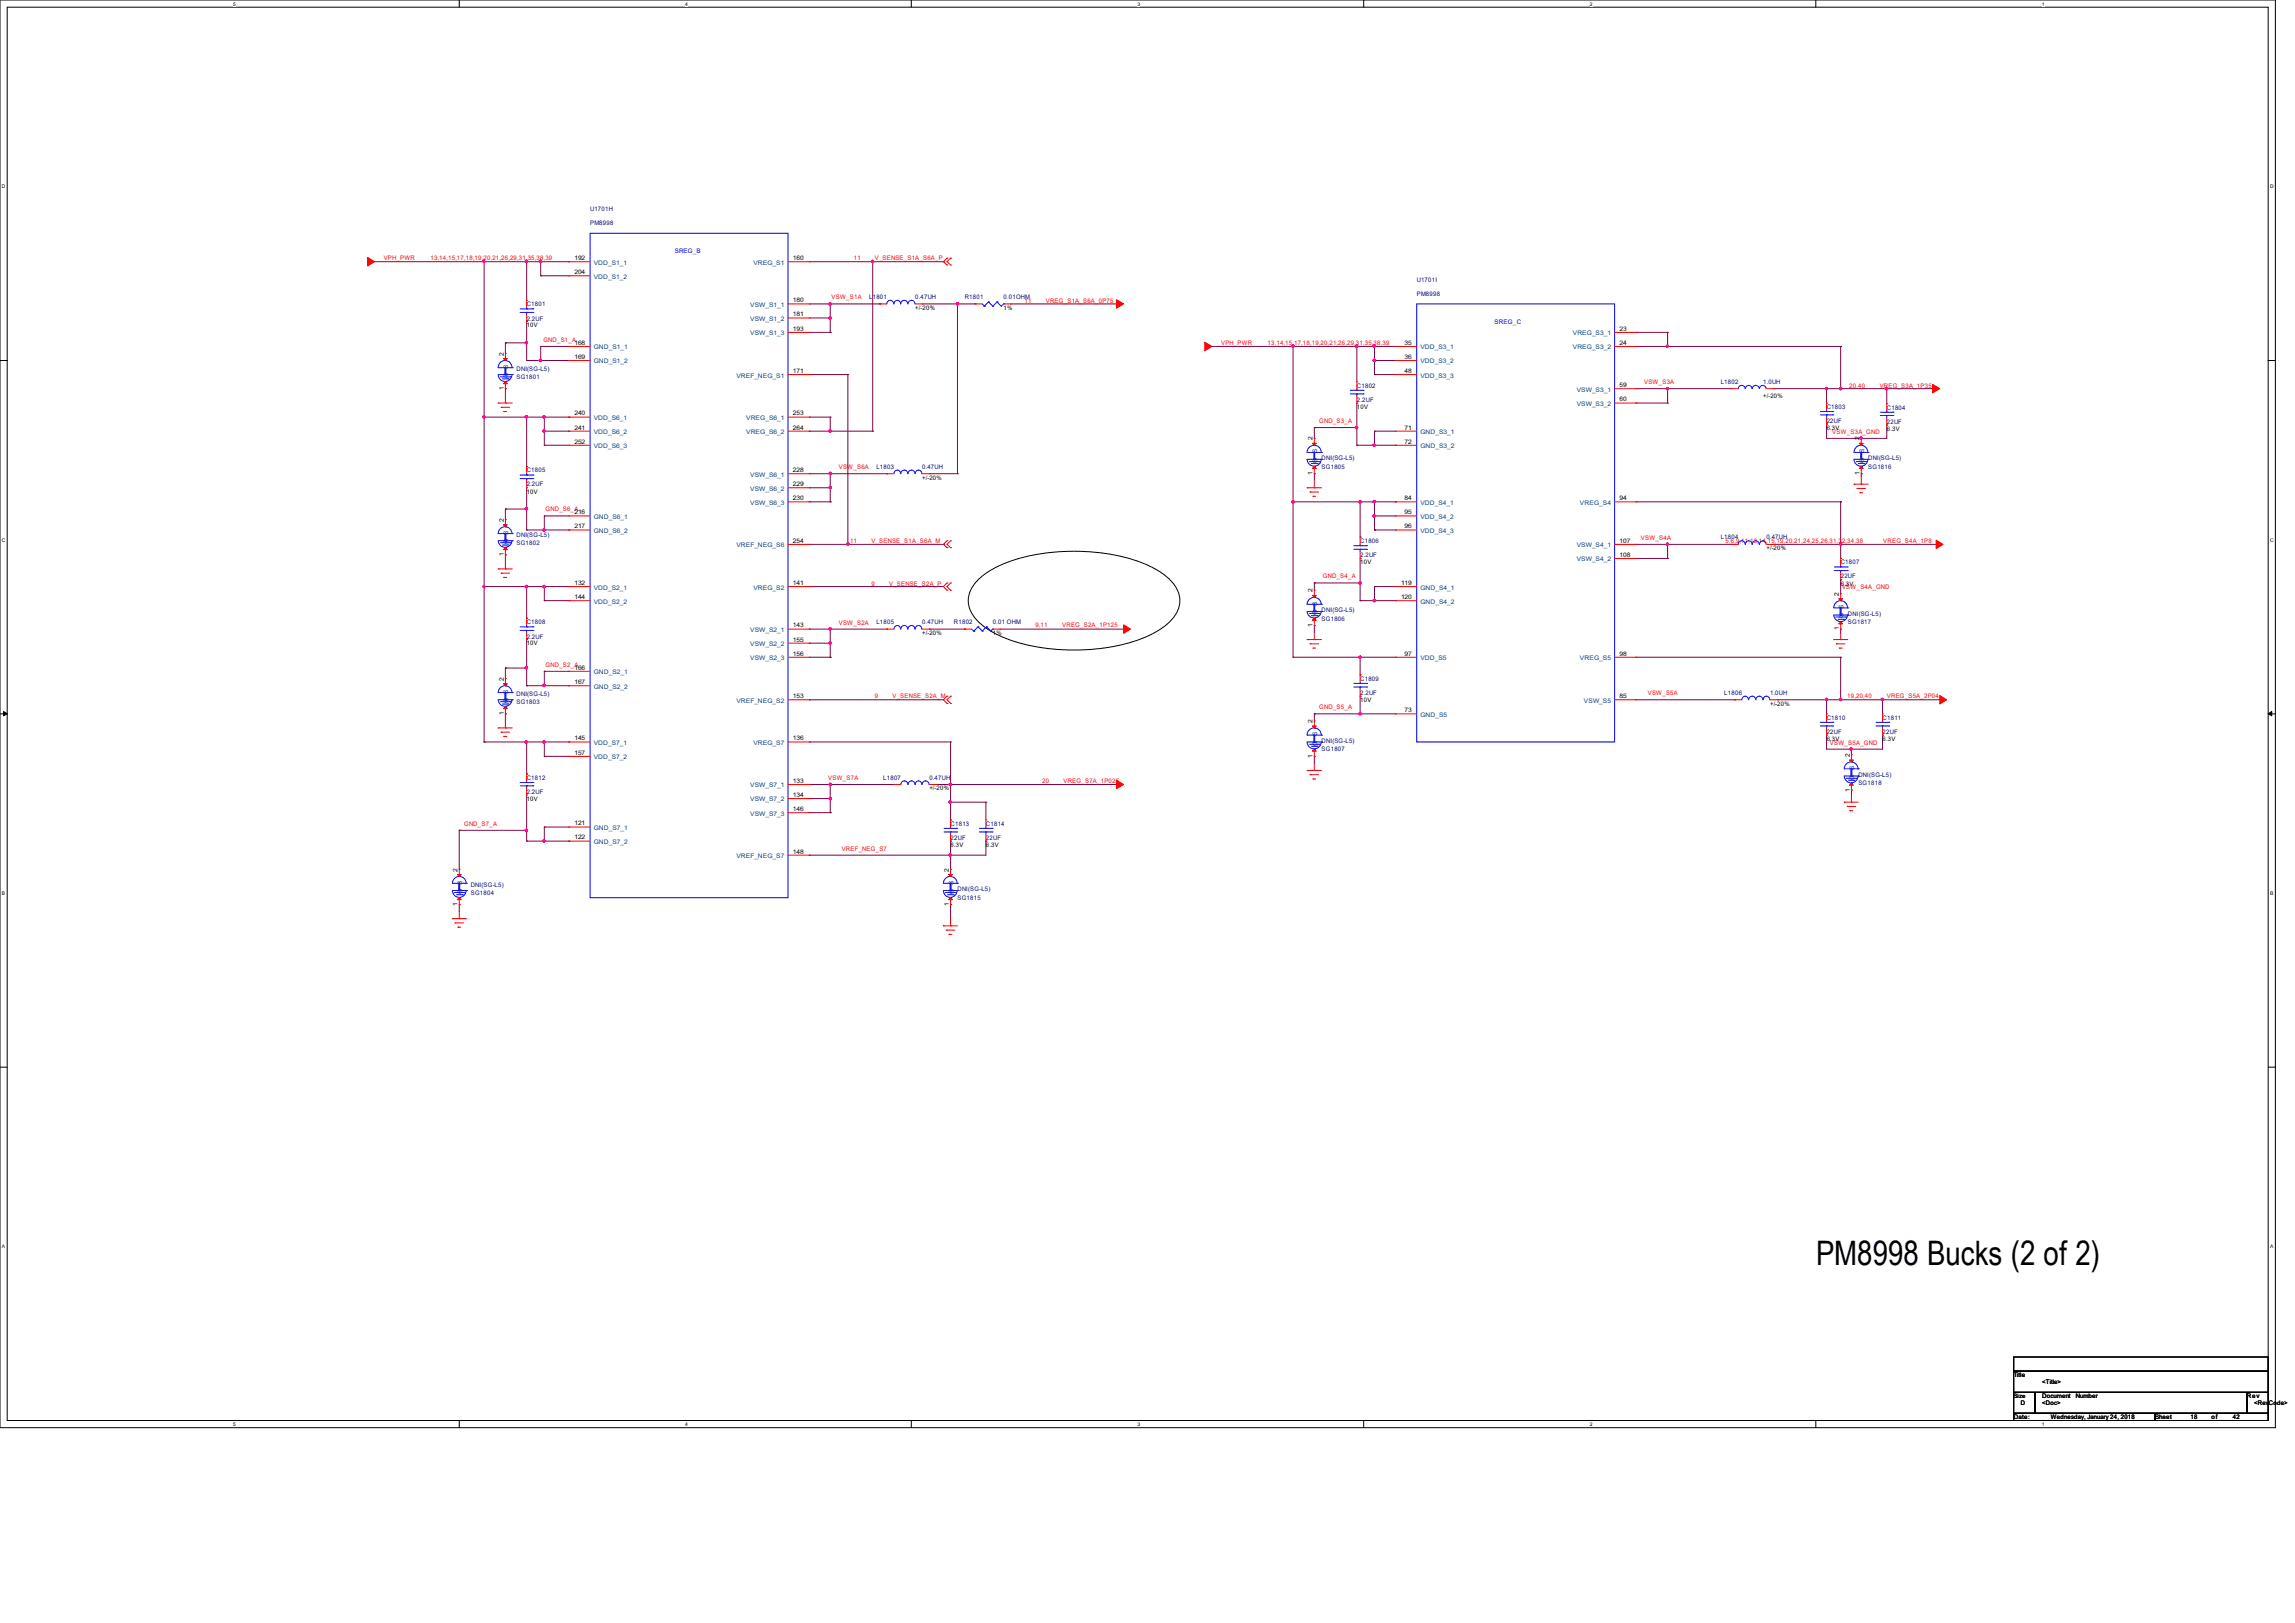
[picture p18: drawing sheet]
<svg xmlns="http://www.w3.org/2000/svg" width="297mm" height="210mm" viewBox="0 0 297 210" stroke-linecap="round" stroke-linejoin="round" font-family="sans-serif">
<defs><g id="words">
<text font-size="4.4" x="235" y="163.7">PM8998 Bucks (2 of 2)</text>
<g font-size=".8" fill="#000080">
<text x="76.4" y="27.3">U1701H</text>
<text x="76.4" y="29.1">PM8998</text>
<text x="68.2" y="39.6">C1801</text>
<text x="68.2" y="41.5">2.2UF</text>
<text x="112.5" y="38.7">L1801</text>
<text x="118.5" y="38.7">0.47UH</text>
<text x="124.8" y="38.7">R1801</text>
<text x="129.9" y="38.7">0.01OHM</text>
<text x="183.4" y="36.4">U1701I</text>
<text x="183.4" y="38.3">PM8998</text>
<text x="66.8" y="48">DNI(SG-L5)</text>
<text x="66.8" y="49.1">SG1801</text>
<text x="175.6" y="50.2">C1802</text>
<text x="175.6" y="52">2.2UF</text>
<text x="222.7" y="49.7">L1802</text>
<text x="228.2" y="49.7">1.0UH</text>
<text x="236.4" y="52.9">C1803</text>
<text x="244.2" y="53">C1804</text>
<text x="171" y="59.6">DNI(SG-L5)</text>
<text x="236.4" y="54.7">22UF</text>
<text x="241.8" y="59.6">DNI(SG-L5)</text>
<text x="244.2" y="54.8">22UF</text>
<text x="68.2" y="61.1">C1805</text>
<text x="68.2" y="62.9">2.2UF</text>
<text x="113.4" y="60.7">L1803</text>
<text x="119.3" y="60.7">0.47UH</text>
<text x="171" y="60.7">SG1805</text>
<text x="241.8" y="60.7">SG1816</text>
<text x="66.8" y="70.5">SG1802</text>
<text x="66.8" y="69.5">DNI(SG-L5)</text>
<text x="176" y="70.3">C1806</text>
<text x="222.7" y="69.8">L1804</text>
<text x="228.6" y="69.8">0.47UH</text>
<text x="176" y="72.1">2.2UF</text>
<text x="238.2" y="73">C1807</text>
<text x="238.2" y="74.8">22UF</text>
<text x="68.2" y="80.8">C1808</text>
<text x="68.2" y="82.6">2.2UF</text>
<text x="113.4" y="80.8">L1805</text>
<text x="119.3" y="80.8">0.47UH</text>
<text x="123.5" y="80.8">R1802</text>
<text x="128.5" y="80.8">0.01 OHM</text>
<text x="171" y="80.3">SG1806</text>
<text x="171" y="79.2">DNI(SG-L5)</text>
<text x="239.2" y="80.8">SG1817</text>
<text x="239.2" y="79.7">DNI(SG-L5)</text>
<text x="176" y="88.1">C1809</text>
<text x="176" y="89.9">2.2UF</text>
<text x="223.2" y="89.9">L1806</text>
<text x="229.1" y="89.9">1.0UH</text>
<text x="66.8" y="91.1">SG1803</text>
<text x="66.8" y="90">DNI(SG-L5)</text>
<text x="236.4" y="93.1">C1810</text>
<text x="236.4" y="95">22UF</text>
<text x="243.6" y="93.1">C1811</text>
<text x="243.6" y="95">22UF</text>
<text x="68.2" y="100.9">C1812</text>
<text x="114.3" y="100.9">L1807</text>
<text x="120.3" y="100.9">0.47UH</text>
<text x="171" y="97.2">SG1807</text>
<text x="171" y="96.1">DNI(SG-L5)</text>
<text x="240.5" y="101.6">SG1818</text>
<text x="240.5" y="100.5">DNI(SG-L5)</text>
<text x="68.2" y="102.7">2.2UF</text>
<text x="123" y="106.8">C1813</text>
<text x="127.6" y="106.8">C1814</text>
<text x="123" y="108.7">22UF</text>
<text x="127.6" y="108.7">22UF</text>
<text x="60.9" y="115.8">SG1804</text>
<text x="60.9" y="114.7">DNI(SG-L5)</text>
<text x="123.9" y="116.5">SG1815</text>
<text x="123.9" y="115.4">DNI(SG-L5)</text>
</g>
<g font-size=".8" fill="#f00">
<text x="49.7" y="33.7">VPH_PWR</text>
<text x="55.7" y="33.7">13,14,15,17,18,19,20,21,26,29,31,35,38,39</text>
<text x="110.5" y="33.7">11</text>
<text x="113.2" y="33.7">V_SENSE_S1A_S6A_P</text>
<text x="107.6" y="38.7">VSW_S1A</text>
<text x="132.6" y="39.2">11</text>
<text x="135.3" y="39.2">VREG_S1A_S6A_0P75</text>
<text x="70.3" y="44.2">GND_S1_A</text>
<text x="158" y="44.7">VPH_PWR</text>
<text x="164" y="44.7">13,14,15,17,18,19,20,21,26,29,31,35,38,39</text>
<text x="212.8" y="49.7">VSW_S3A</text>
<text x="239.3" y="50.2">20,40</text>
<text x="243.3" y="50.2">VREG_S3A_1P35</text>
<text x="170.7" y="54.7">GND_S3_A</text>
<text x="237.1" y="56.1">VSW_S3A_GND</text>
<text x="108.5" y="60.7">VSW_S6A</text>
<text x="70.6" y="66.2">GND_S6_A</text>
<text x="110" y="70.3">11</text>
<text x="112.8" y="70.3">V_SENSE_S1A_S6A_M</text>
<text x="212.4" y="69.8">VSW_S4A</text>
<text x="223.3" y="70.3">5,6,9,11,13,14,15,19,20,21,24,25,26,31,32,34,38</text>
<text x="243.7" y="70.3">VREG_S4A_1P8</text>
<text x="112.8" y="75.8">9</text>
<text x="115.1" y="75.8">V_SENSE_S2A_P</text>
<text x="171.2" y="74.8">GND_S4_A</text>
<text x="238.4" y="76.2">VSW_S4A_GND</text>
<text x="108.5" y="80.8">VSW_S2A</text>
<text x="134" y="81.1">9,11</text>
<text x="137.5" y="81.1">VREG_S2A_1P125</text>
<text x="70.6" y="86.3">GND_S2_A</text>
<text x="213.2" y="90">VSW_S5A</text>
<text x="113.2" y="90.4">9</text>
<text x="115.5" y="90.4">V_SENSE_S2A_M</text>
<text x="170.7" y="91.8">GND_S5_A</text>
<text x="239.1" y="90.4">19,20,40</text>
<text x="244.2" y="90.4">VREG_S5A_2P04</text>
<text x="107.2" y="100.9">VSW_S7A</text>
<text x="134.9" y="101.3">20</text>
<text x="137.6" y="101.3">VREG_S7A_1P025</text>
<text x="236.8" y="96.3">VSW_S5A_GND</text>
<text x="60.1" y="106.8">GND_S7_A</text>
<text x="108.9" y="110.1">VREF_NEG_S7</text>
</g>
<g font-size=".8">
<text x="74.3" y="33.7">192</text>
<text x="74.3" y="35.5">204</text>
<text x="102.6" y="33.7">160</text>
<text x="102.6" y="39.1">180</text>
<text x="102.6" y="40.9">181</text>
<text x="118.5" y="40.1">+/-20%</text>
<text x="129.9" y="40.1">1%</text>
<text x="65.2" y="46" transform="rotate(-90 65.2 46)">2</text>
<text x="68.2" y="42.4">10V</text>
<text x="74.3" y="44.6">168</text>
<text x="74.3" y="46.4">169</text>
<text x="102.6" y="42.8">193</text>
<text x="181.8" y="44.6">35</text>
<text x="181.8" y="46.4">36</text>
<text x="209.6" y="42.8">23</text>
<text x="209.6" y="44.6">24</text>
<text x="65.2" y="50.5" transform="rotate(-90 65.2 50.5)">1</text>
<text x="74.3" y="53.8">240</text>
<text x="102.6" y="48.3">171</text>
<text x="102.6" y="53.8">253</text>
<text x="175.6" y="52.9">10V</text>
<text x="181.8" y="48.3">48</text>
<text x="209.6" y="50.1">59</text>
<text x="209.6" y="51.9">60</text>
<text x="228.2" y="51.5">+/-20%</text>
<text x="74.3" y="55.6">241</text>
<text x="74.3" y="57.4">252</text>
<text x="102.6" y="55.6">264</text>
<text x="169.9" y="57" transform="rotate(-90 169.9 57)">2</text>
<text x="181.8" y="55.6">71</text>
<text x="181.8" y="57.4">72</text>
<text x="236.4" y="55.6">6.3V</text>
<text x="240.7" y="57" transform="rotate(-90 240.7 57)">2</text>
<text x="244.2" y="55.8">6.3V</text>
<text x="68.2" y="63.9">10V</text>
<text x="102.6" y="61.1">228</text>
<text x="102.6" y="62.9">229</text>
<text x="102.6" y="64.7">230</text>
<text x="119.3" y="62.1">+/-20%</text>
<text x="169.9" y="61.5" transform="rotate(-90 169.9 61.5)">1</text>
<text x="181.8" y="64.7">84</text>
<text x="209.6" y="64.7">94</text>
<text x="240.7" y="61.5" transform="rotate(-90 240.7 61.5)">1</text>
<text x="65.2" y="72" transform="rotate(-90 65.2 72)">1</text>
<text x="65.2" y="67.5" transform="rotate(-90 65.2 67.5)">2</text>
<text x="74.3" y="66.5">216</text>
<text x="74.3" y="68.4">217</text>
<text x="102.6" y="70.2">254</text>
<text x="181.8" y="66.5">95</text>
<text x="181.8" y="68.4">96</text>
<text x="209.6" y="70.2">107</text>
<text x="228.6" y="71.2">+/-20%</text>
<text x="74.3" y="75.7">132</text>
<text x="74.3" y="77.5">144</text>
<text x="102.6" y="75.7">141</text>
<text x="169.9" y="76.7" transform="rotate(-90 169.9 76.7)">2</text>
<text x="176" y="73">10V</text>
<text x="181.3" y="75.7">119</text>
<text x="181.3" y="77.5">120</text>
<text x="209.6" y="72">108</text>
<text x="238" y="77.1" transform="rotate(-90 238 77.1)">2</text>
<text x="238.2" y="75.8">6.3V</text>
<text x="68.2" y="83.5">10V</text>
<text x="102.6" y="81.2">143</text>
<text x="102.6" y="83">155</text>
<text x="119.3" y="82.2">+/-20%</text>
<text x="128.5" y="82.2">1%</text>
<text x="169.9" y="81.1" transform="rotate(-90 169.9 81.1)">1</text>
<text x="238" y="81.6" transform="rotate(-90 238 81.6)">1</text>
<text x="65.2" y="88.1" transform="rotate(-90 65.2 88.1)">2</text>
<text x="74.3" y="86.7">166</text>
<text x="74.3" y="88.5">167</text>
<text x="102.6" y="84.8">156</text>
<text x="181.8" y="84.8">97</text>
<text x="209.6" y="84.8">98</text>
<text x="65.2" y="92.5" transform="rotate(-90 65.2 92.5)">1</text>
<text x="74.3" y="95.8">145</text>
<text x="102.6" y="90.3">153</text>
<text x="102.6" y="95.8">136</text>
<text x="169.9" y="93.6" transform="rotate(-90 169.9 93.6)">2</text>
<text x="176" y="90.8">10V</text>
<text x="181.8" y="92.2">73</text>
<text x="209.6" y="90.3">85</text>
<text x="229.1" y="91.3">+/-20%</text>
<text x="236.4" y="95.9">6.3V</text>
<text x="243.6" y="95.9">6.3V</text>
<text x="74.3" y="97.7">157</text>
<text x="102.6" y="101.3">133</text>
<text x="169.9" y="98" transform="rotate(-90 169.9 98)">1</text>
<text x="239.4" y="98" transform="rotate(-90 239.4 98)">2</text>
<text x="68.2" y="103.6">10V</text>
<text x="74.3" y="106.8">121</text>
<text x="102.6" y="103.1">134</text>
<text x="102.6" y="104.9">146</text>
<text x="120.3" y="102.3">+/-20%</text>
<text x="239.4" y="102.4" transform="rotate(-90 239.4 102.4)">1</text>
<text x="59.2" y="112.8" transform="rotate(-90 59.2 112.8)">2</text>
<text x="74.3" y="108.6">122</text>
<text x="102.6" y="110.4">148</text>
<text x="122.8" y="112.8" transform="rotate(-90 122.8 112.8)">2</text>
<text x="123" y="109.6">6.3V</text>
<text x="127.6" y="109.6">6.3V</text>
<text x="59.2" y="117.3" transform="rotate(-90 59.2 117.3)">1</text>
<text x="122.8" y="117.3" transform="rotate(-90 122.8 117.3)">1</text>
<text x="260.6" y="178.2">Title</text>
<text x="264.3" y="179.1">&lt;Title&gt;</text>
<text x="260.6" y="180.9">Size</text>
<text x="260.6" y="183.6">Date:</text>
<text x="261.5" y="181.8">D</text>
<text x="264.3" y="180.9">Document</text>
<text x="264.3" y="181.8">&lt;Doc&gt;</text>
<text x="265.4" y="183.6">Wednesday, January 24, 2018</text>
<text x="268.6" y="180.9">Number</text>
<text x="278.9" y="183.6">Sheet</text>
<text x="283.5" y="183.6">18</text>
<text x="286.2" y="183.6">of</text>
<text x="289" y="183.6">42</text>
<text x="290.8" y="180.9">Rev</text>
<text x="291.7" y="181.8">&lt;RevCode&gt;</text>
</g>
<g font-size=".8" fill="#004080">
<text x="76.8" y="34.2">VDD_S1_1</text>
<text x="97.5" y="34.2">VREG_S1</text>
<text x="76.8" y="36.1">VDD_S1_2</text>
<text x="97.1" y="39.7">VSW_S1_1</text>
<text x="97.1" y="41.5">VSW_S1_2</text>
<text x="76.8" y="45.2">GND_S1_1</text>
<text x="76.8" y="47">GND_S1_2</text>
<text x="97.1" y="43.4">VSW_S1_3</text>
<text x="183.8" y="45.2">VDD_S3_1</text>
<text x="183.8" y="47">VDD_S3_2</text>
<text x="203.5" y="43.4">VREG_S3_1</text>
<text x="203.5" y="45.2">VREG_S3_2</text>
<text x="65.8" y="48.9" transform="rotate(-90 65.8 48.9)">G S</text>
<text x="95.3" y="48.9">VREF_NEG_S1</text>
<text x="183.8" y="48.9">VDD_S3_3</text>
<text x="204.1" y="50.7">VSW_S3_1</text>
<text x="204.1" y="52.5">VSW_S3_2</text>
<text x="76.8" y="54.4">VDD_S6_1</text>
<text x="76.8" y="56.2">VDD_S6_2</text>
<text x="76.8" y="58">VDD_S6_3</text>
<text x="96.6" y="54.4">VREG_S6_1</text>
<text x="96.6" y="56.2">VREG_S6_2</text>
<text x="170.5" y="59.9" transform="rotate(-90 170.5 59.9)">G S</text>
<text x="183.8" y="56.2">GND_S3_1</text>
<text x="183.8" y="58">GND_S3_2</text>
<text x="241.2" y="59.9" transform="rotate(-90 241.2 59.9)">G S</text>
<text x="97.1" y="61.7">VSW_S6_1</text>
<text x="97.1" y="63.5">VSW_S6_2</text>
<text x="97.1" y="65.3">VSW_S6_3</text>
<text x="183.8" y="65.3">VDD_S4_1</text>
<text x="204.5" y="65.3">VREG_S4</text>
<text x="65.8" y="70.4" transform="rotate(-90 65.8 70.4)">G S</text>
<text x="76.8" y="67.1">GND_S6_1</text>
<text x="76.8" y="69">GND_S6_2</text>
<text x="95.3" y="70.8">VREF_NEG_S6</text>
<text x="183.8" y="67.1">VDD_S4_2</text>
<text x="183.8" y="69">VDD_S4_3</text>
<text x="204.1" y="70.8">VSW_S4_1</text>
<text x="76.8" y="76.3">VDD_S2_1</text>
<text x="97.5" y="76.3">VREG_S2</text>
<text x="183.8" y="76.3">GND_S4_1</text>
<text x="204.1" y="72.6">VSW_S4_2</text>
<text x="76.8" y="78.1">VDD_S2_2</text>
<text x="97.1" y="81.8">VSW_S2_1</text>
<text x="97.1" y="83.6">VSW_S2_2</text>
<text x="170.5" y="79.5" transform="rotate(-90 170.5 79.5)">G S</text>
<text x="183.8" y="78.1">GND_S4_2</text>
<text x="238.6" y="80" transform="rotate(-90 238.6 80)">G S</text>
<text x="76.8" y="87.2">GND_S2_1</text>
<text x="76.8" y="89.1">GND_S2_2</text>
<text x="97.1" y="85.4">VSW_S2_3</text>
<text x="183.8" y="85.4">VDD_S5</text>
<text x="204.5" y="85.4">VREG_S5</text>
<text x="65.8" y="91" transform="rotate(-90 65.8 91)">G S</text>
<text x="95.3" y="90.9">VREF_NEG_S2</text>
<text x="183.8" y="92.7">GND_S5</text>
<text x="205" y="90.9">VSW_S5</text>
<text x="76.8" y="96.4">VDD_S7_1</text>
<text x="76.8" y="98.3">VDD_S7_2</text>
<text x="97.1" y="101.9">VSW_S7_1</text>
<text x="97.5" y="96.4">VREG_S7</text>
<text x="170.5" y="96.5" transform="rotate(-90 170.5 96.5)">G S</text>
<text x="240" y="100.9" transform="rotate(-90 240 100.9)">G S</text>
<text x="76.8" y="107.4">GND_S7_1</text>
<text x="97.1" y="103.7">VSW_S7_2</text>
<text x="97.1" y="105.5">VSW_S7_3</text>
<text x="76.8" y="109.2">GND_S7_2</text>
<text x="95.3" y="111">VREF_NEG_S7</text>
<text x="59.8" y="115.7" transform="rotate(-90 59.8 115.7)">G S</text>
<text x="123.4" y="115.7" transform="rotate(-90 123.4 115.7)">G S</text>
</g>
<g font-size=".8" fill="#00f">
<text x="87.3" y="32.8">SREG_B</text>
<text x="193.4" y="41.9">SREG_C</text>
</g>
<g font-size=".6">
<text x="30.2" y=".7">5</text>
<text x="88.7" y=".7">4</text>
<text x="147.2" y=".7">3</text>
<text x="205.7" y=".7">2</text>
<text x="264.2" y=".7">1</text>
<text x=".3" y="24.4">D</text>
<text x="293.8" y="24.4">D</text>
<text x=".3" y="70.1">C</text>
<text x="293.8" y="70.1">C</text>
<text x=".3" y="115.8">B</text>
<text x="293.8" y="115.8">B</text>
<text x=".3" y="161.5">A</text>
<text x="293.8" y="161.5">A</text>
<text x="30.2" y="184.5">5</text>
<text x="88.7" y="184.5">4</text>
<text x="147.2" y="184.5">3</text>
<text x="205.7" y="184.5">2</text>
<text x="264.2" y="184.5">1</text>
</g>
</g></defs>
<path d="M0 0h294.5v184.7h-294.5zM.9 .9h292.6v182.9h-292.6z" fill="none" stroke="#000" stroke-width=".13"/>
<g fill="#fff">
<path d="M30.2 .1h.3v.7h-.3z"/>
<path d="M30.2 183.9h.3v.8h-.3z"/>
</g>
<path d="M59.4 0v.9M59.4 183.8v.9" fill="none" stroke="#000" stroke-width=".13"/>
<g fill="#fff">
<path d="M88.7 .1h.3v.7h-.3z"/>
<path d="M88.7 183.9h.3v.8h-.3z"/>
</g>
<path d="M117.9 0v.9M117.9 183.8v.9" fill="none" stroke="#000" stroke-width=".13"/>
<g fill="#fff">
<path d="M147.2 .1h.3v.7h-.3z"/>
<path d="M147.2 183.9h.3v.8h-.3z"/>
</g>
<path d="M176.5 0v.9M176.5 183.8v.9" fill="none" stroke="#000" stroke-width=".13"/>
<g fill="#fff">
<path d="M205.7 .1h.4v.7h-.4z"/>
<path d="M205.7 183.9h.4v.8h-.4z"/>
</g>
<path d="M235 0v.9M235 183.8v.9" fill="none" stroke="#000" stroke-width=".13"/>
<g fill="#fff">
<path d="M264.2 .1h.4v.7h-.4z"/>
<path d="M264.2 183.9h.4v.8h-.4z"/>
<path d="M.3 23.8h.4v.7h-.4z"/>
<path d="M293.8 23.8h.5v.7h-.5z"/>
<path d="M.3 69.5h.4v.7h-.4z"/>
<path d="M293.8 69.5h.5v.7h-.5z"/>
</g>
<path d="M0 46.7h.9M293.5 46.7h1" fill="none" stroke="#000" stroke-width=".13"/>
<g fill="#fff">
<path d="M.3 115.2h.4v.8h-.4z"/>
<path d="M293.8 115.2h.4v.8h-.4z"/>
</g>
<path d="M0 92.4h.9M293.5 92.4h1" fill="none" stroke="#000" stroke-width=".13"/>
<path d="M.5 92.1l.4 .3-.4 .2zM293.5 92.4l.5-.3v.5z" fill="#000" stroke="#000" stroke-width=".13"/>
<g fill="#fff">
<path d="M.3 161h.3v.7h-.3z"/>
<path d="M293.8 161h.4v.7h-.4z"/>
</g>
<path d="M126.9 74.7a15.2 15.2 0 0 1 7.2-2.9 26.8 26.8 0 0 1 14 1.1 8.6 8.6 0 0 1 4.2 3.3 3.3 3.3 0 0 1-.5 3.8 12.1 12.1 0 0 1-6.4 3.4 26.8 26.8 0 0 1-15.5-.9 8.6 8.6 0 0 1-4.2-3.2 3.3 3.3 0 0 1 .5-3.9zM0 138.1h.9M293.5 138.1h1M260.6 175.6h32.9v1.8h-32.9zM260.6 177.4h32.9v2.8h-32.9zM260.6 180.2h2.8v2.7h-2.8zM260.6 182.9h18.3v.9h-18.3zM263.4 180.2h27.4v2.7h-27.4zM278.9 182.9h14.6v.9h-14.6zM290.8 180.2h2.7v2.7h-2.7z" fill="none" stroke="#000" stroke-width=".13"/>
<g fill="none" stroke="#800040" stroke-width=".13">
<path d="M48.5 33.9h25.1M62.7 33.9h.1M62.7 33.9v62.1M68.2 33.9h.1M68.2 33.9v5M70 35.7h.1M70 33.9h.1M70 35.7h3.6M70 33.9v1.8M73.6 33.9h.1M104.7 33.9h17.4M104.7 39.3h9.2"/>
<path d="M107.4 39.3h.1M107.4 39.3v3.7M112.9 33.9h.1M112.9 33.9v21.9M113.9 39.3h.1M119.3 39.3h6.9M122.1 33.9h.1M123.9 39.3h.1M123.9 39.3v22M126.2 39.3h.1M130.8 39.3h13.7M144.5 39.3h.1"/>
<path d="M62.7 54h.1M62.7 54h10.9M65.4 50.3h.1M65.4 44.4h.1M65.4 44.4v1.3M65.4 50.3v.9M65.4 44.4h2.8M68.2 44.4h.1M68.2 46.7h.1M68.2 46.7h5.4M68.2 41.6v5.1M68.2 54v6.4"/>
<path d="M70 46.7h.1M70 44.8h.1M70 44.8v1.9M70 44.8h3.6M70.4 54h.1M70.4 57.6h.1M70.4 55.8h.1M70.4 55.8h3.2M70.4 54v3.6M70.4 57.6h3.2M73.6 46.7h.1M73.6 55.8h.1"/>
<path d="M73.6 54h.1M104.7 54h2.7M104.7 55.8h8.2M104.7 43h2.7M104.7 41.1h2.7M104.7 48.5h5M107.4 43h.1M107.4 41.1h.1M107.4 55.8h.1M107.4 54h.1M107.4 54v1.8M109.7 48.5h.1"/>
<path d="M109.7 48.5v21.9M112.9 55.8h.1M156.8 44.8h23.8M167.3 44.8h.1M167.3 44.8v40.2M170.1 55.3h.1M170.1 55.3v1.4M170.1 55.3h5.5M175.6 52.2h.1M175.6 44.8h.1M175.6 57.6h.1M175.6 57.6h5"/>
<path d="M175.6 44.8v4.6M175.6 52.2v5.4M177.9 48.5h.1M177.9 46.7h.1M177.9 57.6h.1M177.9 44.8h.1M177.9 55.8h.1M177.9 46.7h2.7M177.9 55.8h2.7M177.9 48.5h2.7M177.9 44.8v3.7M177.9 55.8v1.8"/>
<path d="M180.6 44.8h.1M180.6 57.6h.1M211.7 44.8h26.5M211.7 43h4.1M211.7 50.3h12.3M211.7 52.2h4.1M215.8 50.3h.1M215.8 52.2h.1M215.8 44.8h.1M215.8 43h.1M215.8 43v1.8M215.8 50.3v1.9"/>
<path d="M229.5 50.3h20.6M236.4 50.3h.1M236.4 54.9h.1M236.4 54.9v1.8h7.8v-1.7M236.4 50.3v1.9M238.2 44.8h.1M238.2 50.3h.1M238.2 44.8v5.5M240.9 56.7h.1M244.2 50.3h.1M244.2 55h.1M244.2 50.3v1.9"/>
<path d="M62.7 75.9h.1M62.7 75.9h10.9M65.4 71.8h.1M65.4 65.9h.1M65.4 65.9v1.3M65.4 71.8v.9M65.4 65.9h2.8M68.2 60.4h.1M68.2 65.9h.1M68.2 68.6h.1M68.2 63.1v5.5M68.2 75.9v4.1"/>
<path d="M68.2 68.6h5.4M70.4 68.6h.1M70.4 66.8h.1M70.4 75.9h.1M70.4 77.7h.1M70.4 66.8v1.8M70.4 75.9v1.8M70.4 66.8h3.2M70.4 77.7h3.2M73.6 68.6h.1M73.6 75.9h.1M104.7 75.9h.1"/>
<path d="M104.7 75.9h17.4M104.7 70.4h17.4M104.7 61.3h10.1M104.7 64.9h2.7M104.7 63.1h2.7M107.4 61.3h.1M107.4 64.9h.1M107.4 63.1h.1M107.4 61.3v3.6M109.7 70.4h.1M114.8 61.3h.1M120.3 61.3h3.6"/>
<path d="M122.1 70.4h.1M123.9 61.3h.1M167.3 64.9h.1M167.3 64.9h13.3M170.1 61.3h.1M170.1 75.4h.1M170.1 61.3v.9M170.1 75.4v1M170.1 75.4h5.9M176 69.5h.1M176 72.3h.1M176 77.7h.1"/>
<path d="M176 77.7h4.6M176 64.9v4.6M176 72.3v5.4M177.9 64.9h.1M177.9 68.6h.1M177.9 66.8h.1M177.9 77.7h.1M177.9 75.9h.1M177.9 68.6h2.7M177.9 66.8h2.7M177.9 75.9h2.7M177.9 64.9v3.7"/>
<path d="M177.9 75.9v1.8M180.6 64.9h.1M180.6 77.7h.1M211.7 70.4h12.3M211.7 64.9h26.5M211.7 72.3h4.1M215.8 70.4h.1M215.8 72.3h.1M215.8 70.4v1.9M224 70.4h.1M229.5 70.4h21.1M238.2 70.4h.1"/>
<path d="M238.2 75h.1M238.2 64.9h.1M238.2 64.9v7.4M238.2 75v1.8M240.9 61.3h.1M240.9 61.3v.4M62.7 96h.1M62.7 96h10.9M65.4 92.4h.1M65.4 86.4h.1M65.4 86.4v1.4M65.4 92.4v.9"/>
<path d="M65.4 86.4h2.8M68.2 80h.1M68.2 86.4h.1M68.2 88.7h.1M68.2 82.8v5.9M68.2 96v4.2M68.2 88.7h5.4M70.4 86.9h.1M70.4 88.7h.1M70.4 96h.1M70.4 97.9h.1M70.4 86.9v1.8"/>
<path d="M70.4 96v1.9M70.4 86.9h3.2M70.4 97.9h3.2M73.6 88.7h.1M73.6 96h.1M104.7 90.6h.1M104.7 96h18.3M104.7 90.6h17.4M104.7 81.4h10.1M104.7 85h2.7M104.7 83.2h2.7M107.4 81.4h.1"/>
<path d="M107.4 85h.1M107.4 83.2h.1M107.4 81.4v3.6M114.8 81.4h.1M120.3 81.4h4.5M123 96h.1M123 96v10.1M124.8 81.4h.1M129.4 81.4h16M145.4 81.4h.1M167.3 85h.1M167.3 85h13.3"/>
<path d="M170.1 80.9h.1M170.1 97.9h.1M170.1 92.4h.1M170.1 92.4h10.5M170.1 80.9v1M170.1 92.4v.9M170.1 97.9v.9M176 90.1h.1M176 85h.1M176 87.3h.1M176 92.4h.1M176 85v2.3"/>
<path d="M176 90.1v2.3M211.7 90.6h12.8M211.7 85h26.5M224.5 90.6h.1M230 90.6h21M236.4 90.6h.1M236.4 95.1h.1M236.4 90.6v1.8M236.4 95.1v1.8h7.2v-1.8M238.2 90.6h.1M238.2 85h.1M238.2 81.4h.1"/>
<path d="M238.2 81.4v.5M238.2 85v5.6M239.6 96.9h.1M239.6 96.9v.8M243.6 95.1h.1M243.6 90.6h.1M243.6 90.6v1.8M59.4 117.1h.1M59.4 107.4h.1M59.4 107.4v5.1M59.4 117.1v.9M59.4 107.4h8.8"/>
<path d="M68.2 100.2h.1M68.2 107.4h.1M68.2 108.8h.1M68.2 102.9v5.9M68.2 108.8h5.4M70.4 108.8h.1M70.4 107h.1M70.4 107v1.8M70.4 107h3.2M73.6 108.8h.1M104.7 101.5h11M104.7 105.2h2.7"/>
<path d="M104.7 103.3h2.7M107.4 101.5h.1M107.4 105.2h.1M107.4 103.3h.1M107.4 101.5v3.7M115.7 101.5h.1M121.2 101.5h23.3M123 101.5h.1M123 108.8h.1M123 110.7h.1M123 103.8h.1M123 106.1h.1"/>
<path d="M123 117.1h.1M123 108.8v3.7M123 117.1v1.8M123 103.8h4.6M127.6 108.8h.1M127.6 103.8h.1M127.6 108.8v1.9h-22.9M127.6 103.8v2.3M144.5 101.5h.1M239.6 102.2h.1M239.6 102.2v.7"/>
</g>
<g fill="#f0f" stroke="#f0f" stroke-width=".13">
<circle cx="69.9" cy="33.8" r=".17"/>
<circle cx="68.1" cy="44.3" r=".17"/>
<circle cx="68.1" cy="33.8" r=".17"/>
<circle cx="69.9" cy="46.6" r=".17"/>
<circle cx="68.1" cy="53.9" r=".17"/>
<circle cx="70.4" cy="53.9" r=".17"/>
<circle cx="70.4" cy="55.8" r=".17"/>
<circle cx="68.1" cy="65.8" r=".17"/>
<circle cx="70.4" cy="68.6" r=".17"/>
<circle cx="70.4" cy="75.9" r=".17"/>
<circle cx="70.4" cy="88.7" r=".17"/>
<circle cx="70.4" cy="96" r=".17"/>
<circle cx="68.1" cy="107.4" r=".17"/>
<circle cx="70.4" cy="108.8" r=".17"/>
<circle cx="68.1" cy="96" r=".17"/>
<circle cx="62.6" cy="33.8" r=".16"/>
<circle cx="62.6" cy="53.9" r=".16"/>
<circle cx="68.1" cy="75.9" r=".17"/>
<circle cx="62.6" cy="75.9" r=".16"/>
<circle cx="107.4" cy="39.3" r=".17"/>
<circle cx="107.4" cy="41.1" r=".17"/>
<circle cx="112.9" cy="33.8" r=".16"/>
<circle cx="107.4" cy="55.8" r=".17"/>
<circle cx="107.4" cy="61.3" r=".17"/>
<circle cx="107.4" cy="63.1" r=".17"/>
<circle cx="123.9" cy="39.3" r=".17"/>
<circle cx="109.7" cy="70.4" r=".17"/>
<circle cx="107.4" cy="83.2" r=".17"/>
<circle cx="107.4" cy="81.4" r=".17"/>
<circle cx="107.4" cy="101.5" r=".17"/>
<circle cx="107.4" cy="103.3" r=".17"/>
<circle cx="123" cy="110.6" r=".17"/>
<circle cx="123" cy="101.5" r=".17"/>
<circle cx="123" cy="103.8" r=".17"/>
<circle cx="177.8" cy="46.6" r=".17"/>
<circle cx="177.8" cy="57.6" r=".17"/>
<circle cx="175.6" cy="55.3" r=".17"/>
<circle cx="175.6" cy="44.8" r=".17"/>
<circle cx="177.8" cy="44.8" r=".17"/>
<circle cx="177.8" cy="66.8" r=".17"/>
<circle cx="177.8" cy="64.9" r=".17"/>
<circle cx="177.8" cy="77.7" r=".17"/>
<circle cx="176" cy="64.9" r=".17"/>
<circle cx="167.3" cy="64.9" r=".17"/>
<circle cx="167.3" cy="44.8" r=".17"/>
<circle cx="176" cy="85" r=".17"/>
<circle cx="236.4" cy="50.3" r=".16"/>
<circle cx="215.8" cy="70.4" r=".16"/>
<circle cx="236.4" cy="90.5" r=".16"/>
<circle cx="215.8" cy="50.3" r=".16"/>
<circle cx="238.2" cy="50.3" r=".17"/>
<circle cx="244.1" cy="50.3" r=".17"/>
<circle cx="240.8" cy="56.7" r=".16"/>
<circle cx="215.8" cy="44.8" r=".16"/>
<circle cx="238.2" cy="70.4" r=".17"/>
<circle cx="68.1" cy="86.4" r=".17"/>
<circle cx="176" cy="75.4" r=".17"/>
<circle cx="176" cy="92.4" r=".17"/>
<circle cx="239.6" cy="96.9" r=".17"/>
<circle cx="238.2" cy="90.5" r=".17"/>
<circle cx="243.6" cy="90.5" r=".17"/>
</g>
<g fill="none" stroke="#f00" stroke-width=".13">
<path d="M68.2 38.9h.1M68.2 38.9v.9M73.6 33.9h.1M73.6 35.7h.1M73.6 33.9h2.8M73.6 35.7h2.8M102 33.9h2.7M102 39.3h2.7M104.7 33.9h.1M104.7 39.3h.1M113.9 39.3h.1M113.9 39.3h.9"/>
<path d="M118.4 39.3h.9M119.3 39.3h.1M122.6 34.3h.1M122.6 33.4h.1M122.6 33.4l-.5 .5 .5 .4M123 33.4h.1M123 34.3h.1M123 33.4l-.4 .5 .4 .4M126.2 39.3h.1M126.2 39.3h.9M129.9 39.3h.9M130.8 39.3h.1"/>
<path d="M64.5 52.2h.1M64.5 52.2h1.8M64.9 52.7h.1M64.9 52.7h1.1M65.2 53.3h.1M65.2 53.3h.4M65.4 52.2h.1M65.4 50.3h.1M65.4 45.7h.1M65.4 45.7v1M65.4 49.4v.9M65.4 51.2v1"/>
<path d="M68.2 41.6h.1M68.2 40.7v.9M73.6 44.8h.1M73.6 46.7h.1M73.6 54h.1M73.6 55.8h.1M73.6 57.6h.1M73.6 44.8h2.8M73.6 46.7h2.8M73.6 54h2.8M73.6 55.8h2.8M73.6 57.6h2.8"/>
<path d="M102 54h2.7M102 55.8h2.7M102 41.1h2.7M102 43h2.7M102 48.5h2.7M104.7 41.1h.1M104.7 43h.1M104.7 48.5h.1M104.7 54h.1M104.7 55.8h.1M170.1 56.7h.1M170.1 56.7v.9"/>
<path d="M175.6 49.4h.1M175.6 52.2h.1M175.6 49.4v.9M175.6 51.2v1M180.6 44.8h.1M180.6 46.7h.1M180.6 48.5h.1M180.6 55.8h.1M180.6 57.6h.1M180.6 44.8h2.7M180.6 46.7h2.7M180.6 55.8h2.7"/>
<path d="M180.6 57.6h2.7M180.6 48.5h2.7M209 52.2h2.7M209 50.3h2.7M209 44.8h2.7M209 43h2.7M211.7 43h.1M211.7 44.8h.1M211.7 50.3h.1M211.7 52.2h.1M224 50.3h.1M224 50.3h1"/>
<path d="M228.6 50.3h.9M229.5 50.3h.1M236.4 52.2h.1M236.4 54.9h.1M236.4 52.2v.8M236.4 54v.9M240.9 56.7h.1M240.9 56.7v.9M244.2 52.2h.1M244.2 55h.1M244.2 52.2v.9M244.2 54.1v.9"/>
<path d="M64.5 73.6h.1M64.5 73.6h1.8M64.9 74.2h.1M64.9 74.2h1.1M65.2 74.7h.1M65.2 74.7h.4M65.4 73.6h.1M65.4 71.8h.1M65.4 67.2h.1M65.4 67.2v1M65.4 70.9v.9M65.4 72.7v.9"/>
<path d="M68.2 60.4h.1M68.2 63.1h.1M68.2 60.4v.9M68.2 62.2v.9M73.6 66.8h.1M73.6 68.6h.1M73.6 75.9h.1M73.6 77.7h.1M73.6 66.8h2.8M73.6 68.6h2.8M73.6 75.9h2.8M73.6 77.7h2.8"/>
<path d="M102 63.1h2.7M102 61.3h2.7M102 75.9h2.7M102 64.9h2.7M102 70.4h2.7M104.7 61.3h.1M104.7 63.1h.1M104.7 64.9h.1M104.7 70.4h.1M104.7 75.9h.1M114.8 61.3h.1M114.8 61.3h.9"/>
<path d="M119.3 61.3h1M120.3 61.3h.1M122.6 70.9h.1M122.6 70h.1M122.6 76.4h.1M122.6 75.4h.1M122.6 70l-.5 .4 .5 .5M122.6 75.4l-.5 .5 .5 .5M123 70h.1M123 70.9h.1M123 75.4h.1M123 76.4h.1"/>
<path d="M123 70l-.4 .4 .4 .5M123 75.4l-.4 .5 .4 .5M169.2 63.1h.1M169.2 63.1h1.8M169.5 63.7h.1M169.5 63.7h1.1M169.9 64.2h.1M169.9 64.2h.4M170.1 63.1h.1M170.1 61.3h.1M170.1 76.4h.1M170.1 60.4v.9"/>
<path d="M170.1 62.2v.9M170.1 76.4v.9M176 69.5h.1M176 72.3h.1M176 69.5v.9M176 71.3v1M180.6 64.9h.1M180.6 66.8h.1M180.6 68.6h.1M180.6 75.9h.1M180.6 77.7h.1M180.6 66.8h2.7"/>
<path d="M180.6 68.6h2.7M180.6 75.9h2.7M180.6 77.7h2.7M180.6 64.9h2.7M209 64.9h2.7M209 70.4h2.7M209 72.3h2.7M211.7 64.9h.1M211.7 70.4h.1M211.7 72.3h.1M224 70.4h.1M224 70.4h1"/>
<path d="M228.6 70.4h.9M229.5 70.4h.1M238.2 76.8h.1M238.2 72.3h.1M238.2 75h.1M238.2 72.3v.9M238.2 74.1v.9M238.2 76.8v.9M239.9 62.7h.1M239.9 62.7h1.9M240.3 63.2h.1M240.3 63.2h1.1"/>
<path d="M240.7 63.8h.1M240.7 63.8h.3M240.9 62.7h.1M240.9 61.3h.1M240.9 60.4v.9M240.9 61.7v1M64.5 94.2h.1M64.5 94.2h1.8M64.9 94.7h.1M64.9 94.7h1.1M65.2 95.3h.1M65.2 95.3h.4"/>
<path d="M65.4 94.2h.1M65.4 92.4h.1M65.4 87.8h.1M65.4 87.8v.9M65.4 91.4v1M65.4 93.3v.9M68.2 80h.1M68.2 82.8h.1M68.2 80v.9M68.2 81.9v.9M73.6 86.9h.1M73.6 88.7h.1"/>
<path d="M73.6 96h.1M73.6 97.9h.1M73.6 86.9h2.8M73.6 88.7h2.8M73.6 96h2.8M73.6 97.9h2.8M102 96h2.7M102 81.4h2.7M102 83.2h2.7M102 85h2.7M102 90.6h2.7M104.7 81.4h.1"/>
<path d="M104.7 83.2h.1M104.7 85h.1M104.7 90.6h.1M104.7 96h.1M114.8 81.4h.1M114.8 81.4h.9M119.3 81.4h1M120.3 81.4h.1M122.6 91h.1M122.6 90.1h.1M122.6 90.1l-.5 .5 .5 .4M123 90.1h.1"/>
<path d="M123 91h.1M123 90.1l-.4 .5 .4 .4M124.8 81.4h.1M124.8 81.4h.9M128.5 81.4h.9M129.4 81.4h.1M169.2 82.8h.1M169.2 99.7h.1M169.2 82.8h1.8M169.2 99.7h1.8M169.5 83.3h.1M169.5 83.3h1.1"/>
<path d="M169.9 83.9h.1M169.9 83.9h.4M170.1 82.8h.1M170.1 99.7h.1M170.1 97.9h.1M170.1 93.3h.1M170.1 80.9h.1M170.1 80v.9M170.1 81.9v.9M170.1 93.3v.9M170.1 96.9v1M170.1 98.8v.9"/>
<path d="M176 87.3h.1M176 90.1h.1M176 87.3v1M176 89.2v.9M180.6 85h.1M180.6 92.4h.1M180.6 85h2.7M180.6 92.4h2.7M209 85h2.7M209 90.6h2.7M211.7 85h.1M211.7 90.6h.1"/>
<path d="M224.5 90.6h.1M224.5 90.6h.9M229.1 90.6h.9M230 90.6h.1M236.4 92.4h.1M236.4 95.1h.1M236.4 92.4v.9M236.4 94.2v.9M237.3 82.8h.1M237.3 82.8h1.8M237.7 83.3h.1M237.7 83.3h1.1"/>
<path d="M238 83.9h.1M238 83.9h.4M238.2 82.8h.1M238.2 81.4h.1M238.2 80.5v.9M238.2 81.9v.9M239.6 97.7h.1M239.6 97.7v.9M243.6 92.4h.1M243.6 95.1h.1M243.6 92.4v.9M243.6 94.2v.9"/>
<path d="M58.5 118.9h.1M58.5 118.9h1.9M58.9 119.4h.1M58.9 119.4h1.1M59.3 120h.1M59.3 120h.3M59.4 118.9h.1M59.4 117.1h.1M59.4 112.5h.1M59.4 112.5v.9M59.4 116.2v.9M59.4 118v.9"/>
<path d="M68.2 100.2h.1M68.2 102.9h.1M68.2 100.2v.8M68.2 102v.9M73.6 107h.1M73.6 108.8h.1M73.6 107h2.8M73.6 108.8h2.8M102 101.5h2.7M102 103.3h2.7M102 105.2h2.7M102 110.7h2.7"/>
<path d="M104.7 101.5h.1M104.7 103.3h.1M104.7 105.2h.1M104.7 110.7h.1M115.7 101.5h.1M115.7 101.5h.9M120.3 101.5h.9M121.2 101.5h.1M122.1 119.8h.1M122.1 119.8h1.8M123 119.8h.1M123 117.1h.1"/>
<path d="M123 112.5h.1M123 106.1h.1M123 108.8h.1M123 106.1v.9M123 107.9v.9M123 112.5v.9M123 116.2v.9M123 118.9v.9M127.6 106.1h.1M127.6 108.8h.1M127.6 106.1v.9M127.6 107.9v.9"/>
<path d="M169.5 100.2h.1M169.5 100.2h1.1M169.9 100.8h.1M169.9 100.8h.4M238.7 103.8h.1M238.7 103.8h1.8M239.1 104.4h.1M239.1 104.4h1.1M239.4 104.9h.1M239.4 104.9h.4M239.6 103.8h.1M239.6 102.2h.1"/>
<path d="M239.6 101.3v.9M239.6 102.9v.9M122.5 120.4h.1M122.5 120.4h1.1M122.8 120.9h.1M122.8 120.9h.4"/>
</g>
<g fill="#f00" stroke="#f00" stroke-width=".13">
<path d="M65.2 49.7l.2-.3 .3 .3z"/>
<path d="M65.2 46.4h.5l-.3 .3z"/>
<path d="M59.2 116.4l.2-.2 .3 .2z"/>
<path d="M59.2 113.2h.5l-.3 .2z"/>
<path d="M122.8 116.4l.2-.2 .3 .2z"/>
<path d="M122.8 113.2h.5l-.3 .2z"/>
<path d="M238 80.7l.2-.2 .3 .2z"/>
<path d="M238 77.5h.5l-.3 .2z"/>
<path d="M169.8 97.2l.3-.3 .2 .3z"/>
<path d="M169.8 93.9h.5l-.2 .3z"/>
<path d="M169.8 60.6l.3-.2 .2 .2z"/>
<path d="M169.8 57.4h.5l-.2 .2z"/>
<path d="M239.6 101.3l.3 .3h-.5z"/>
<path d="M239.4 98.3h.5l-.3 .3z"/>
<path d="M65.2 91.7l.2-.3 .3 .3z"/>
<path d="M65.2 88.5h.5l-.3 .2z"/>
<path d="M169.8 80.3l.3-.3 .2 .3z"/>
<path d="M169.8 77h.5l-.2 .3z"/>
<path d="M240.6 60.6l.3-.2 .2 .2z"/>
<path d="M240.6 57.4h.5l-.2 .2z"/>
<path d="M65.2 71.1l.2-.2 .3 .2z"/>
<path d="M65.2 67.9h.5l-.3 .3z"/>
<path d="M47.6 33.3l.9 .6-.9 .5z" fill-rule="evenodd"/>
<path d="M144.5 38.8l.9 .5-.9 .6z" fill-rule="evenodd"/>
<path d="M145.4 80.9l.9 .5-.9 .6z" fill-rule="evenodd"/>
<path d="M144.5 101l.9 .5-.9 .6z" fill-rule="evenodd"/>
<path d="M155.9 44.3l.9 .5-.9 .6z" fill-rule="evenodd"/>
<path d="M250.1 49.7l.9 .6-.9 .5z" fill-rule="evenodd"/>
<path d="M250.6 69.9l.9 .5-.9 .6z" fill-rule="evenodd"/>
<path d="M251 90l.9 .6-.9 .5z" fill-rule="evenodd"/>
</g>
<g fill="none" stroke="#00f" stroke-width=".13">
<path d="M67.3 40h1.7M68.2 40h.1M68.2 39.8v.2M69 40h.1M76.4 30.2h25.6v86h-25.6zM115.7 39.3a.44 .44 0 0 0-.5-.4 .44 .44 0 0 0-.4 .4M116.5 39.3a.43 .43 0 0 0-.4-.4 .43 .43 0 0 0-.4 .4M117.5 39.3a.44 .44 0 0 0-.5-.4 .44 .44 0 0 0-.4 .4M118.4 39.3a.44 .44 0 0 0-.4-.4 .44 .44 0 0 0-.5 .4M127.1 39.3l.3 .3M127.4 39.6h.1M127.9 39.1h.1"/>
<path d="M127.9 39.1l.6 .5M127.9 39.1l-.5 .5M128.5 39.6h.1M129 39.1h.1M129 39.1l-.5 .5M129 39.1l.6 .5 .3-.3M129.9 39.3h.1M183.3 39.3h25.7v56.7h-25.7zM64.8 48.8h1.2M65 49h.7M65.4 46.7h.1M65.4 49.4h.1"/>
<path d="M65.7 49h.1M66 48.8h.1M66.3 47.6a.89 .89 0 0 0-.9-1 .89 .89 0 0 0-.9 1h1.8M66.3 48.5a.89 .89 0 0 1-.9 .9 .89 .89 0 0 1-.9-.9h1.8M66.3 48.5h.1M66.3 47.6h.1M67.3 40.4h1.7M68.2 40.4h.1M68.2 40.4v.3M69 40.4h.1M169.5 59.7h1.2M169.7 60h.8"/>
<path d="M170.1 57.6h.1M170.5 60h.1M170.7 59.7h.1M171 59.4a.91 .91 0 0 1-.9 .9 .91 .91 0 0 1-.9-.9h1.8M171 58.5a.91 .91 0 0 0-.9-.9 .91 .91 0 0 0-.9 .9h1.8M171 59.4h.1M171 58.5h.1M174.8 51h1.6M174.8 50.5h1.6M175.6 50.5h.1M175.6 51h.1M175.6 50.3v.2"/>
<path d="M175.6 51v.2M176.4 51h.1M176.4 50.5h.1M225 50.3a.45 .45 0 0 1 .4-.4 .45 .45 0 0 1 .4 .4M225.9 50.3a.42 .42 0 0 1 .4-.4 .42 .42 0 0 1 .4 .4M226.8 50.3a.45 .45 0 0 1 .4-.4 .45 .45 0 0 1 .5 .4M227.7 50.3a.42 .42 0 0 1 .4-.4 .42 .42 0 0 1 .5 .4M235.6 53.7h1.6M235.6 53.3h1.6M236.4 53.3h.1M236.4 53.7h.1M236.4 53v.3"/>
<path d="M236.4 53.7v.3M237.2 53.7h.1M237.2 53.3h.1M239.9 58.5a.89 .89 0 0 1 .9-.9 .89 .89 0 0 1 .9 .9M239.9 58.5h1.9M240.2 59.7h1.3M240.5 60h.7M240.9 57.6h.1M241.2 60h.1M241.5 59.7h.1M241.7 59.4a.89 .89 0 0 1-.9 .9 .89 .89 0 0 1-.9-.9h1.9M241.8 59.4h.1"/>
<path d="M241.8 58.5h.1M243.3 53.8h1.7M243.3 53.3h1.7M244.2 53.3h.1M244.2 53.8h.1M244.2 53.1v.2M244.2 53.8v.3M245 53.8h.1M245 53.3h.1M64.8 70.2h1.2M65 70.5h.7M65.4 68.2h.1"/>
<path d="M65.4 70.9h.1M65.7 70.5h.1M66 70.2h.1M66.3 69a.89 .89 0 0 0-.9-.8 .89 .89 0 0 0-.9 .8h1.8M66.3 70a.89 .89 0 0 1-.9 .8 .89 .89 0 0 1-.9-.8h1.8M66.3 70h.1M66.3 69h.1M67.3 61.9h1.7M67.3 61.5h1.7M68.2 61.5h.1M68.2 61.9h.1M68.2 61.3v.2"/>
<path d="M68.2 61.9v.3M69 61.9h.1M69 61.5h.1M116.5 61.3a.42 .42 0 0 0-.4-.5 .42 .42 0 0 0-.4 .5M117.5 61.3a.44 .44 0 0 0-.5-.5 .44 .44 0 0 0-.4 .5M118.4 61.3a.44 .44 0 0 0-.4-.5 .44 .44 0 0 0-.5 .5M119.3 61.3a.42 .42 0 0 0-.4-.5 .42 .42 0 0 0-.5 .5M169.5 79.4h1.2M169.7 79.7h.8M170.1 60.4h.1M170.1 77.3h.1M170.5 79.7h.1"/>
<path d="M170.7 79.4h.1M171 78.2a.91 .91 0 0 0-.9-.9 .91 .91 0 0 0-.9 .9h1.8M171 79.1a.91 .91 0 0 1-.9 .9 .91 .91 0 0 1-.9-.9h1.8M171 79.1h.1M171 78.2h.1M175.2 71.1h1.7M175.2 70.6h1.7M176 70.6h.1M176 71.1h.1M176 70.4v.2M176 71.1v.2M176.9 71.1h.1"/>
<path d="M176.9 70.6h.1M225.8 70.4a.44 .44 0 0 0-.4-.4 .44 .44 0 0 0-.4 .4M226.7 70.4a.42 .42 0 0 0-.4-.4 .42 .42 0 0 0-.4 .4M227.7 70.4a.44 .44 0 0 0-.5-.4 .44 .44 0 0 0-.4 .4M228.6 70.4a.42 .42 0 0 0-.5-.4 .42 .42 0 0 0-.4 .4M237.4 73.8h1.7M237.4 73.4h1.7M237.6 79.8h1.2M238.2 77.7h.1M238.2 73.4h.1M238.2 73.8h.1M238.2 73.2v.2"/>
<path d="M238.2 73.8v.3M238.8 79.8h.1M239.1 73.8h.1M239.1 73.4h.1M239.1 79.6a.89 .89 0 0 1-.9 .8 .89 .89 0 0 1-.9-.8h1.8M239.1 78.7a.89 .89 0 0 0-.9-1 .89 .89 0 0 0-.9 1h1.8M239.1 79.6h.1M239.1 78.7h.1M240.9 60.4h.1M64.8 90.8h1.2M65 91.1h.7M65.4 88.7h.1"/>
<path d="M65.4 91.4h.1M65.7 91.1h.1M66 90.8h.1M66.3 89.6a.89 .89 0 0 0-.9-.9 .89 .89 0 0 0-.9 .9h1.8M66.3 90.5a.89 .89 0 0 1-.9 .9 .89 .89 0 0 1-.9-.8h1.8M66.3 90.6h.1M66.3 89.6h.1M67.3 81.6h1.7M67.3 81.1h1.7M68.2 81.1h.1M68.2 81.6h.1M68.2 80.9v.2"/>
<path d="M68.2 81.6v.3M69 81.6h.1M69 81.1h.1M116.5 81.4a.43 .43 0 0 0-.4-.5 .43 .43 0 0 0-.4 .5M117.5 81.4a.44 .44 0 0 0-.5-.5 .44 .44 0 0 0-.4 .5M118.4 81.4a.44 .44 0 0 0-.4-.5 .44 .44 0 0 0-.5 .5M119.3 81.4a.43 .43 0 0 0-.4-.5 .43 .43 0 0 0-.5 .5M125.7 81.4l.3 .3M126 81.7h.1M126.6 81.1h.1M126.6 81.1l.5 .6M126.6 81.1l-.6 .6"/>
<path d="M127.1 81.7h.1M127.7 81.1h.1M127.7 81.1l-.6 .6M127.7 81.1l.5 .6 .3-.3M128.5 81.4h.1M169.5 96.3h1.2M169.7 96.6h.8M170.1 94.2h.1M170.1 96.9h.1M170.1 80h.1M170.5 96.6h.1M170.7 96.3h.1"/>
<path d="M171 96a.91 .91 0 0 1-.9 .9 .91 .91 0 0 1-.9-.9h1.8M171 95.1a.91 .91 0 0 0-.9-.9 .91 .91 0 0 0-.9 .9h1.8M171 96h.1M171 95.1h.1M175.2 88.9h1.7M175.2 88.4h1.7M176 88.4h.1M176 88.9h.1M176 88.3v.1M176 88.9v.3M176.9 88.9h.1M176.9 88.4h.1"/>
<path d="M226.3 90.5a.43 .43 0 0 0-.5-.4 .43 .43 0 0 0-.4 .5M227.2 90.5a.44 .44 0 0 0-.4-.4 .44 .44 0 0 0-.5 .5M228.1 90.5a.44 .44 0 0 0-.4-.4 .44 .44 0 0 0-.5 .5M229 90.5a.43 .43 0 0 0-.4-.4 .43 .43 0 0 0-.4 .5M235.6 93.9h1.6M235.6 93.5h1.6M236.4 93.5h.1M236.4 93.9h.1M236.4 93.3v.2M236.4 93.9v.3M237.2 93.9h.1M237.2 93.5h.1"/>
<path d="M237.9 80.1h.7M238.2 80.5h.1M238.6 80.1h.1M239.6 98.6h.1M240.5 99.5a.89 .89 0 0 0-.9-.9 .89 .89 0 0 0-.9 .9h1.8M240.5 99.5h.1M242.8 93.9h1.6M242.8 93.5h1.6M243.6 93.5h.1M243.6 93.9h.1M243.6 93.3v.2M243.6 93.9v.3"/>
<path d="M244.4 93.9h.1M244.4 93.5h.1M58.8 115.5h1.3M59.1 115.8h.7M59.4 113.4h.1M59.4 116.2h.1M59.8 115.8h.1M60.1 115.5h.1M60.3 114.3a.89 .89 0 0 0-.9-.9 .89 .89 0 0 0-.9 .9h1.9M60.3 115.2a.89 .89 0 0 1-.9 .9 .89 .89 0 0 1-.9-.9h1.9M60.4 115.2h.1M60.4 114.3h.1"/>
<path d="M67.3 101.7h1.7M67.3 101.3h1.7M68.2 101.3h.1M68.2 101.7h.1M68.2 101v.3M68.2 101.7v.3M69 101.7h.1M69 101.3h.1M117.5 101.5a.44 .44 0 0 0-.5-.5 .44 .44 0 0 0-.4 .5M118.4 101.5a.44 .44 0 0 0-.4-.5 .44 .44 0 0 0-.5 .5M119.3 101.5a.43 .43 0 0 0-.4-.5 .43 .43 0 0 0-.5 .5M120.2 101.5a.44 .44 0 0 0-.4-.5 .44 .44 0 0 0-.5 .5"/>
<path d="M122.2 107.7h1.6M122.2 107.2h1.6M122.3 115.5h1.4M122.6 115.8h.8M123 113.4h.1M123 116.2h.1M123 107.2h.1M123 107.7h.1M123 107v.2M123 107.7v.2M123.4 115.8h.1M123.7 115.5h.1"/>
<path d="M123.8 107.7h.1M123.8 107.2h.1M123.9 114.3a.89 .89 0 0 0-.9-.9 .89 .89 0 0 0-.9 .9h1.8M123.9 115.2a.89 .89 0 0 1-.9 .9 .89 .89 0 0 1-.9-.9h1.8M123.9 115.2h.1M123.9 114.3h.1M126.7 107.7h1.7M126.7 107.2h1.7M127.6 107.2h.1M127.6 107.7h.1M127.6 107v.2M127.6 107.7v.2"/>
<path d="M128.4 107.7h.1M128.4 107.2h.1M238.9 100.7h1.3M239.2 101h.7M239.6 101.3h.1M239.9 101h.1M240.2 100.7h.1M240.5 100.4a.89 .89 0 0 1-.9 .9 .89 .89 0 0 1-.9-.9h1.8M240.5 100.4h.1"/>
</g>
<g fill="none" stroke="#00f" stroke-width=".25">
<path d="M65.4 48.5h.1M65.4 47.6v.9M170.1 59.4h.1M170.1 58.5v.9M240.9 59.4h.1M240.9 58.5v.9M65.4 70h.1M65.4 69v1M170.1 79.1h.1M170.1 78.2v.9M238.2 79.6h.1M238.2 78.7v.9"/>
<path d="M65.4 90.6h.1M65.4 89.6v1M170.1 96h.1M170.1 95.1v.9M239.6 99.5v.9M59.4 115.2h.1M59.4 114.3v.9M123 115.2h.1M123 114.3v.9M239.6 100.4h.1"/>
</g>
<use href="#words"/>
</svg>
